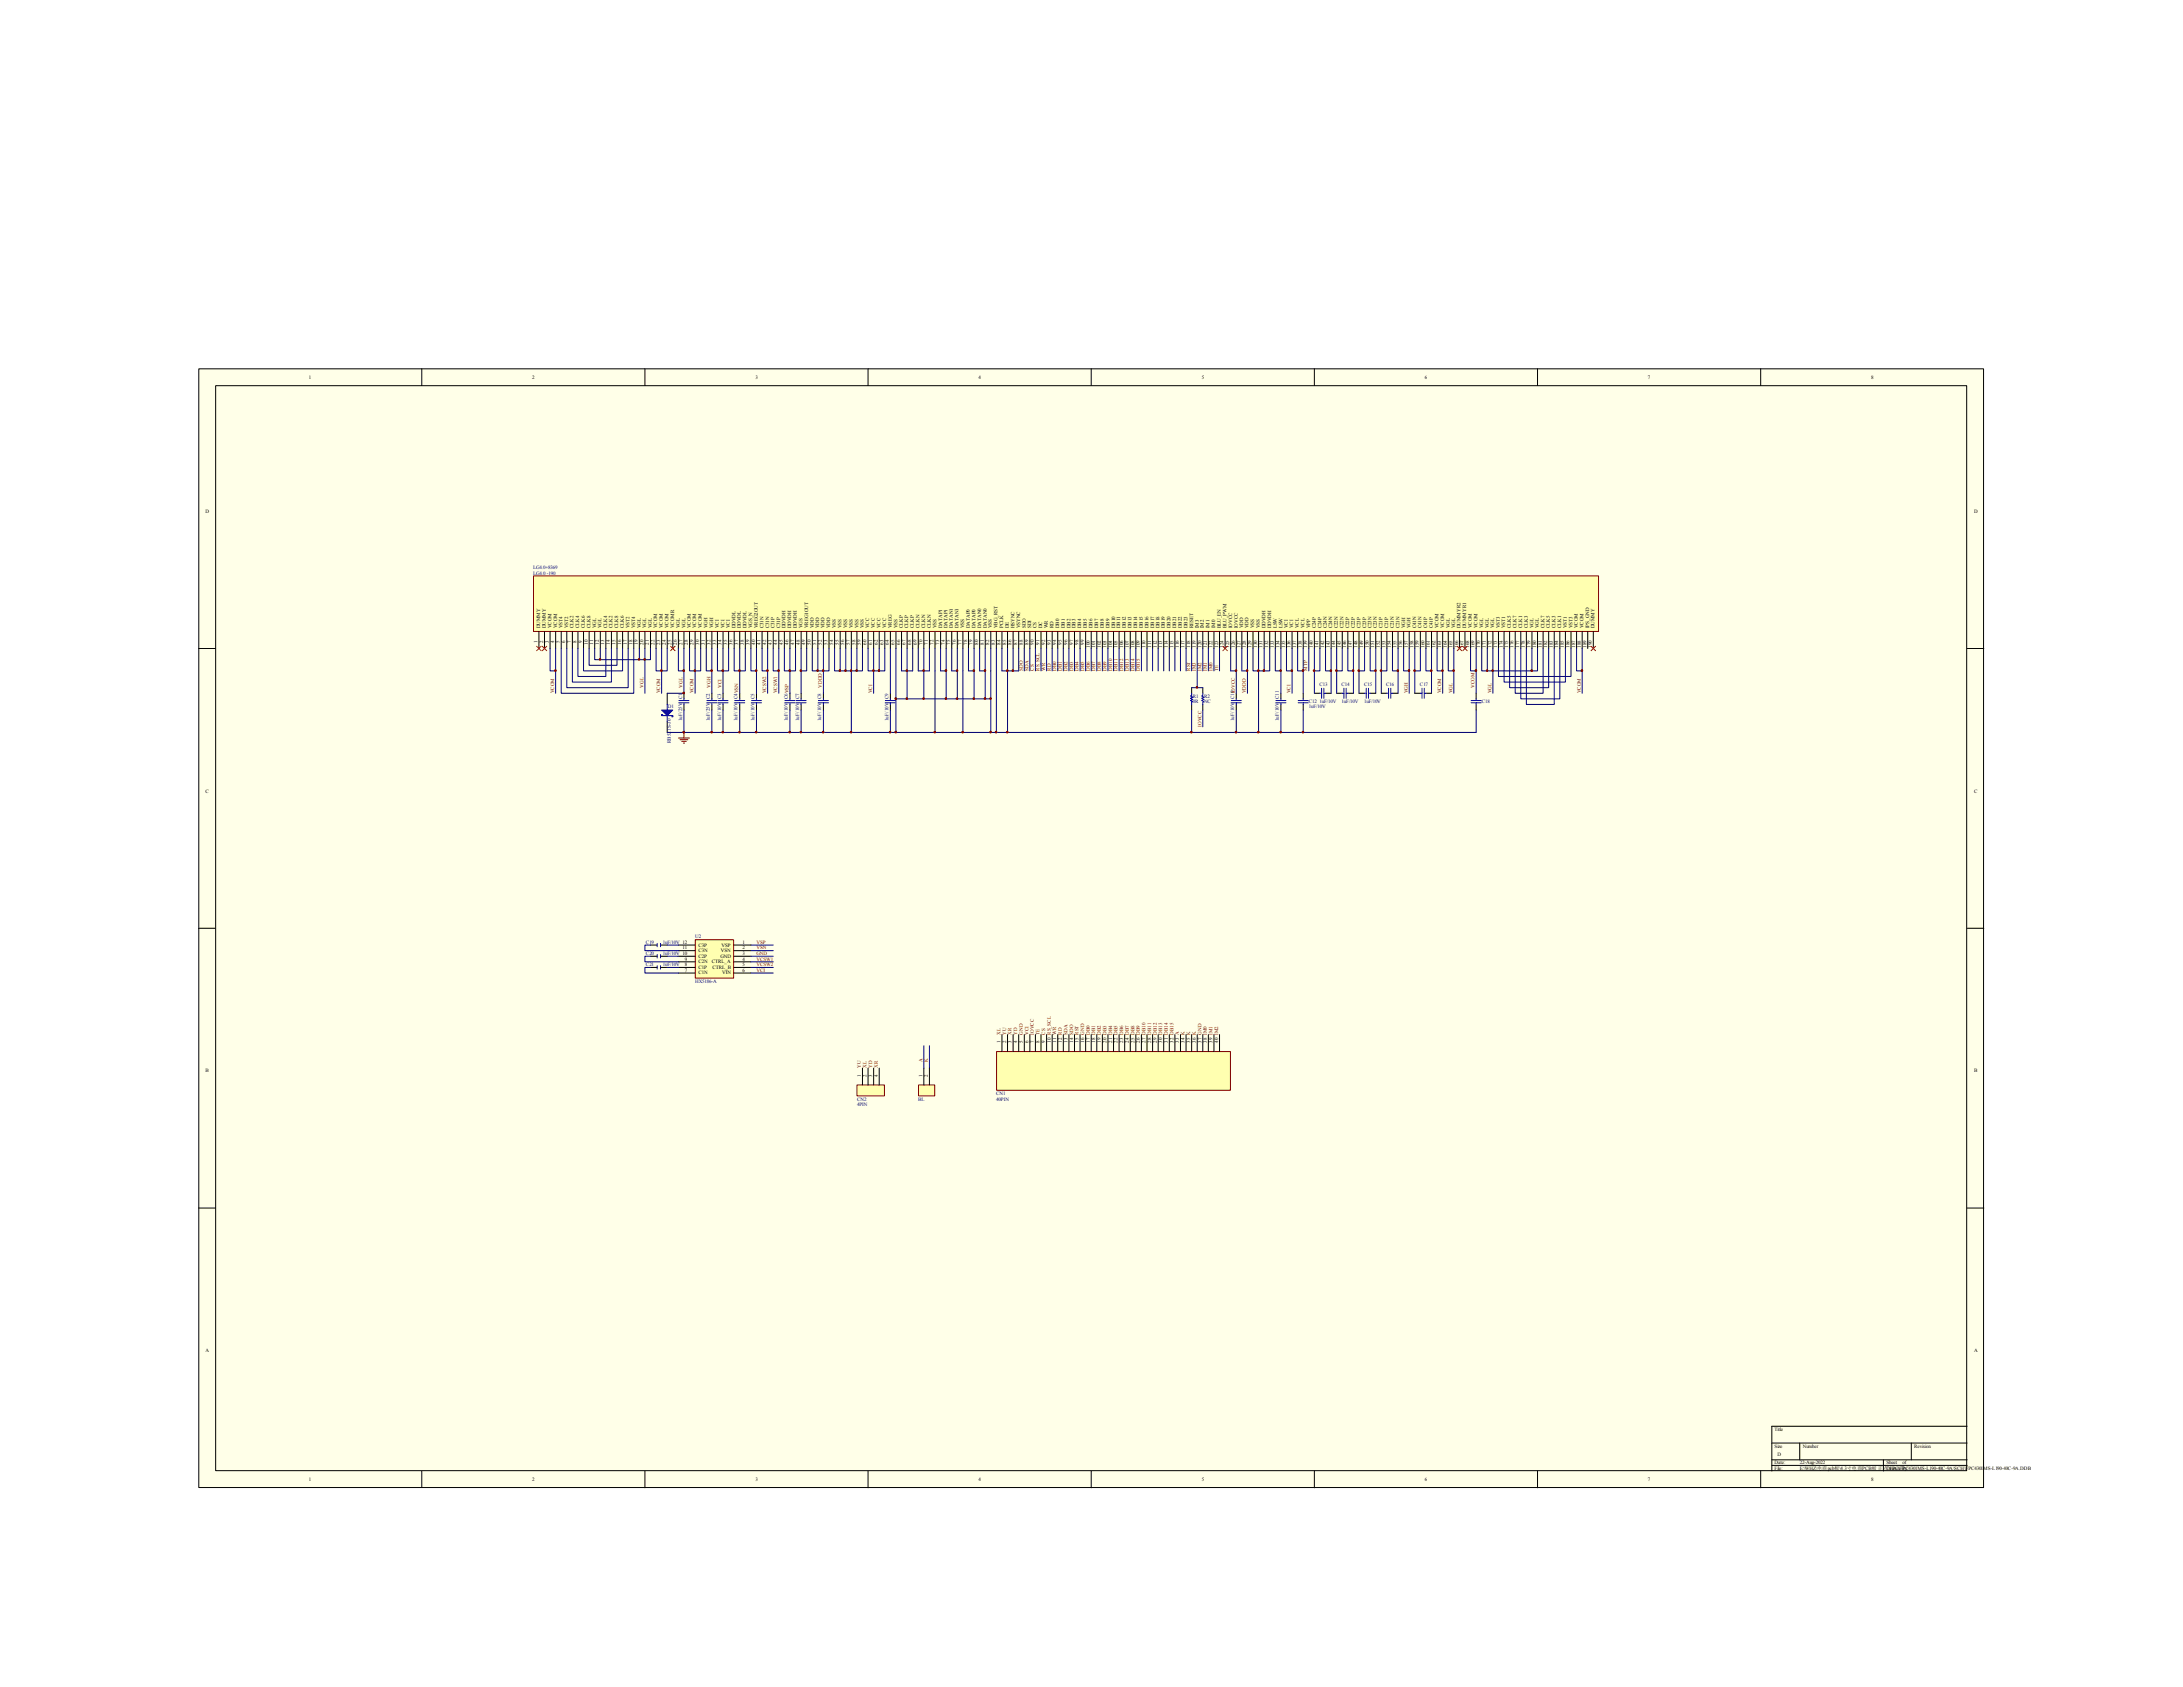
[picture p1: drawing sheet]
<svg xmlns="http://www.w3.org/2000/svg" width="279mm" height="216mm" viewBox="0 0 279 216" stroke-linecap="round" stroke-linejoin="round" font-family="sans-serif">
<defs><g id="words">
<g font-size=".6">
<text x="39.5" y="48.5">1</text>
<text x="68.1" y="48.5">2</text>
<text x="96.7" y="48.5">3</text>
<text x="125.2" y="48.5">4</text>
<text x="153.8" y="48.5">5</text>
<text x="182.4" y="48.5">6</text>
<text x="210.9" y="48.5">7</text>
<text x="239.5" y="48.5">8</text>
<text x="26.3" y="65.7">D</text>
<text x="252.7" y="65.7">D</text>
<text x="68.8" y="82.3" transform="rotate(-90 68.8 82.3)">1</text>
<text x="69.1" y="80.4" transform="rotate(-90 69.1 80.4)">DUMMY</text>
<text x="69.5" y="82.3" transform="rotate(-90 69.5 82.3)">2</text>
<text x="69.9" y="80.4" transform="rotate(-90 69.9 80.4)">DUMMY</text>
<text x="70.2" y="82.3" transform="rotate(-90 70.2 82.3)">3</text>
<text x="70.6" y="80.4" transform="rotate(-90 70.6 80.4)">VCOM</text>
<text x="70.9" y="82.3" transform="rotate(-90 70.9 82.3)">4</text>
<text x="71.3" y="80.4" transform="rotate(-90 71.3 80.4)">VCOM</text>
<text x="71.6" y="82.3" transform="rotate(-90 71.6 82.3)">5</text>
<text x="72" y="80.4" transform="rotate(-90 72 80.4)">VST4</text>
<text x="72.3" y="82.3" transform="rotate(-90 72.3 82.3)">6</text>
<text x="72.7" y="80.4" transform="rotate(-90 72.7 80.4)">VST2</text>
<text x="73.1" y="82.3" transform="rotate(-90 73.1 82.3)">7</text>
<text x="73.4" y="80.4" transform="rotate(-90 73.4 80.4)">CLK2</text>
<text x="73.8" y="82.3" transform="rotate(-90 73.8 82.3)">8</text>
<text x="74.1" y="80.4" transform="rotate(-90 74.1 80.4)">CLK4</text>
<text x="74.5" y="82.3" transform="rotate(-90 74.5 82.3)">9</text>
<text x="74.8" y="80.4" transform="rotate(-90 74.8 80.4)">CLK6</text>
<text x="75.2" y="82.5" transform="rotate(-90 75.2 82.5)">10</text>
<text x="75.6" y="80.4" transform="rotate(-90 75.6 80.4)">CLK8</text>
<text x="75.9" y="82.5" transform="rotate(-90 75.9 82.5)">11</text>
<text x="76.3" y="80.4" transform="rotate(-90 76.3 80.4)">VGL</text>
<text x="76.6" y="82.5" transform="rotate(-90 76.6 82.5)">12</text>
<text x="77" y="80.4" transform="rotate(-90 77 80.4)">VGL</text>
<text x="77.3" y="82.5" transform="rotate(-90 77.3 82.5)">13</text>
<text x="77.7" y="80.4" transform="rotate(-90 77.7 80.4)">CLK4</text>
<text x="78.1" y="82.5" transform="rotate(-90 78.1 82.5)">14</text>
<text x="78.4" y="80.4" transform="rotate(-90 78.4 80.4)">CLK2</text>
<text x="78.8" y="82.5" transform="rotate(-90 78.8 82.5)">15</text>
<text x="79.1" y="80.4" transform="rotate(-90 79.1 80.4)">CLK8</text>
<text x="79.5" y="82.5" transform="rotate(-90 79.5 82.5)">16</text>
<text x="79.8" y="80.4" transform="rotate(-90 79.8 80.4)">CLK6</text>
<text x="80.2" y="82.5" transform="rotate(-90 80.2 82.5)">17</text>
<text x="80.6" y="80.4" transform="rotate(-90 80.6 80.4)">VST2</text>
<text x="80.9" y="82.5" transform="rotate(-90 80.9 82.5)">18</text>
<text x="81.3" y="80.4" transform="rotate(-90 81.3 80.4)">VST4</text>
<text x="81.6" y="82.5" transform="rotate(-90 81.6 82.5)">19</text>
<text x="82" y="80.4" transform="rotate(-90 82 80.4)">VGL</text>
<text x="82.3" y="82.5" transform="rotate(-90 82.3 82.5)">20</text>
<text x="82.7" y="80.4" transform="rotate(-90 82.7 80.4)">VGL</text>
<text x="83.1" y="82.5" transform="rotate(-90 83.1 82.5)">21</text>
<text x="83.4" y="80.4" transform="rotate(-90 83.4 80.4)">VGL</text>
<text x="83.8" y="82.5" transform="rotate(-90 83.8 82.5)">22</text>
<text x="84.1" y="80.4" transform="rotate(-90 84.1 80.4)">VCOM</text>
<text x="84.5" y="82.5" transform="rotate(-90 84.5 82.5)">23</text>
<text x="84.8" y="80.4" transform="rotate(-90 84.8 80.4)">VCOM</text>
<text x="85.2" y="82.5" transform="rotate(-90 85.2 82.5)">24</text>
<text x="85.6" y="80.4" transform="rotate(-90 85.6 80.4)">VCOM</text>
<text x="85.9" y="82.5" transform="rotate(-90 85.9 82.5)">25</text>
<text x="86.3" y="80.4" transform="rotate(-90 86.3 80.4)">VCOMR</text>
<text x="86.6" y="82.5" transform="rotate(-90 86.6 82.5)">26</text>
<text x="87" y="80.4" transform="rotate(-90 87 80.4)">VGL</text>
<text x="87.3" y="82.5" transform="rotate(-90 87.3 82.5)">27</text>
<text x="87.7" y="80.4" transform="rotate(-90 87.7 80.4)">VGL</text>
<text x="88.1" y="82.5" transform="rotate(-90 88.1 82.5)">28</text>
<text x="88.4" y="80.4" transform="rotate(-90 88.4 80.4)">VCOM</text>
<text x="88.8" y="82.5" transform="rotate(-90 88.8 82.5)">29</text>
<text x="89.1" y="80.4" transform="rotate(-90 89.1 80.4)">VCOM</text>
<text x="89.5" y="82.5" transform="rotate(-90 89.5 82.5)">30</text>
<text x="89.8" y="80.4" transform="rotate(-90 89.8 80.4)">VCOM</text>
<text x="90.2" y="82.5" transform="rotate(-90 90.2 82.5)">31</text>
<text x="90.6" y="80.4" transform="rotate(-90 90.6 80.4)">VGH</text>
<text x="90.9" y="82.5" transform="rotate(-90 90.9 82.5)">32</text>
<text x="91.3" y="80.4" transform="rotate(-90 91.3 80.4)">VGH</text>
<text x="91.7" y="82.5" transform="rotate(-90 91.7 82.5)">33</text>
<text x="92" y="80.4" transform="rotate(-90 92 80.4)">VCI</text>
<text x="92.3" y="82.5" transform="rotate(-90 92.3 82.5)">34</text>
<text x="92.7" y="80.4" transform="rotate(-90 92.7 80.4)">VCI</text>
<text x="93.1" y="82.5" transform="rotate(-90 93.1 82.5)">35</text>
<text x="93.4" y="80.4" transform="rotate(-90 93.4 80.4)">VCI</text>
<text x="93.8" y="82.5" transform="rotate(-90 93.8 82.5)">36</text>
<text x="94.2" y="80.4" transform="rotate(-90 94.2 80.4)">DDVDL</text>
<text x="94.5" y="82.5" transform="rotate(-90 94.5 82.5)">37</text>
<text x="94.8" y="80.4" transform="rotate(-90 94.8 80.4)">DDVDL</text>
<text x="95.2" y="82.5" transform="rotate(-90 95.2 82.5)">38</text>
<text x="95.5" y="80.4" transform="rotate(-90 95.5 80.4)">DDVDL</text>
<text x="95.9" y="82.5" transform="rotate(-90 95.9 82.5)">39</text>
<text x="96.3" y="80.4" transform="rotate(-90 96.3 80.4)">VGS_N</text>
<text x="96.6" y="82.5" transform="rotate(-90 96.6 82.5)">40</text>
<text x="97" y="80.4" transform="rotate(-90 97 80.4)">VREG2OUT</text>
<text x="97.3" y="82.5" transform="rotate(-90 97.3 82.5)">41</text>
<text x="97.7" y="80.4" transform="rotate(-90 97.7 80.4)">C31N</text>
<text x="98" y="82.5" transform="rotate(-90 98 82.5)">42</text>
<text x="98.4" y="80.4" transform="rotate(-90 98.4 80.4)">C31N</text>
<text x="98.8" y="82.5" transform="rotate(-90 98.8 82.5)">43</text>
<text x="99.1" y="80.4" transform="rotate(-90 99.1 80.4)">C31P</text>
<text x="99.5" y="82.5" transform="rotate(-90 99.5 82.5)">44</text>
<text x="99.9" y="80.4" transform="rotate(-90 99.9 80.4)">C31P</text>
<text x="100.2" y="82.5" transform="rotate(-90 100.2 82.5)">45</text>
<text x="100.5" y="80.4" transform="rotate(-90 100.5 80.4)">DDVDH</text>
<text x="100.9" y="82.5" transform="rotate(-90 100.9 82.5)">46</text>
<text x="101.3" y="80.4" transform="rotate(-90 101.3 80.4)">DDVDH</text>
<text x="101.6" y="82.5" transform="rotate(-90 101.6 82.5)">47</text>
<text x="102" y="80.4" transform="rotate(-90 102 80.4)">DDVDH</text>
<text x="102.4" y="82.5" transform="rotate(-90 102.4 82.5)">48</text>
<text x="102.7" y="80.4" transform="rotate(-90 102.7 80.4)">VGS</text>
<text x="103" y="82.5" transform="rotate(-90 103 82.5)">49</text>
<text x="103.4" y="80.4" transform="rotate(-90 103.4 80.4)">VREG1OUT</text>
<text x="103.8" y="82.5" transform="rotate(-90 103.8 82.5)">50</text>
<text x="104.1" y="80.4" transform="rotate(-90 104.1 80.4)">VDD</text>
<text x="104.5" y="82.5" transform="rotate(-90 104.5 82.5)">51</text>
<text x="104.9" y="80.4" transform="rotate(-90 104.9 80.4)">VDD</text>
<text x="105.2" y="82.5" transform="rotate(-90 105.2 82.5)">52</text>
<text x="105.5" y="80.4" transform="rotate(-90 105.5 80.4)">VDD</text>
<text x="105.9" y="82.5" transform="rotate(-90 105.9 82.5)">53</text>
<text x="106.3" y="80.4" transform="rotate(-90 106.3 80.4)">VDD</text>
<text x="106.6" y="82.5" transform="rotate(-90 106.6 82.5)">54</text>
<text x="107" y="80.4" transform="rotate(-90 107 80.4)">VSS</text>
<text x="107.4" y="82.5" transform="rotate(-90 107.4 82.5)">55</text>
<text x="107.7" y="80.4" transform="rotate(-90 107.7 80.4)">VSS</text>
<text x="108" y="82.5" transform="rotate(-90 108 82.5)">56</text>
<text x="108.4" y="80.4" transform="rotate(-90 108.4 80.4)">VSS</text>
<text x="108.8" y="82.5" transform="rotate(-90 108.8 82.5)">57</text>
<text x="109.1" y="80.4" transform="rotate(-90 109.1 80.4)">VSS</text>
<text x="109.5" y="82.5" transform="rotate(-90 109.5 82.5)">58</text>
<text x="109.9" y="80.4" transform="rotate(-90 109.9 80.4)">VSS</text>
<text x="110.2" y="82.5" transform="rotate(-90 110.2 82.5)">59</text>
<text x="110.6" y="80.4" transform="rotate(-90 110.6 80.4)">VSS</text>
<text x="110.9" y="82.5" transform="rotate(-90 110.9 82.5)">60</text>
<text x="111.3" y="80.4" transform="rotate(-90 111.3 80.4)">VCC</text>
<text x="111.6" y="82.5" transform="rotate(-90 111.6 82.5)">61</text>
<text x="112" y="80.4" transform="rotate(-90 112 80.4)">VCC</text>
<text x="112.4" y="82.5" transform="rotate(-90 112.4 82.5)">62</text>
<text x="112.7" y="80.4" transform="rotate(-90 112.7 80.4)">VCC</text>
<text x="113.1" y="82.5" transform="rotate(-90 113.1 82.5)">63</text>
<text x="113.4" y="80.4" transform="rotate(-90 113.4 80.4)">VCC</text>
<text x="113.8" y="82.5" transform="rotate(-90 113.8 82.5)">64</text>
<text x="114.1" y="80.4" transform="rotate(-90 114.1 80.4)">VREG</text>
<text x="114.5" y="82.5" transform="rotate(-90 114.5 82.5)">65</text>
<text x="114.9" y="80.4" transform="rotate(-90 114.9 80.4)">VSS</text>
<text x="115.2" y="82.5" transform="rotate(-90 115.2 82.5)">66</text>
<text x="115.6" y="80.4" transform="rotate(-90 115.6 80.4)">CLKP</text>
<text x="115.9" y="82.5" transform="rotate(-90 115.9 82.5)">67</text>
<text x="116.3" y="80.4" transform="rotate(-90 116.3 80.4)">CLKP</text>
<text x="116.6" y="82.5" transform="rotate(-90 116.6 82.5)">68</text>
<text x="117" y="80.4" transform="rotate(-90 117 80.4)">CLKP</text>
<text x="117.4" y="82.5" transform="rotate(-90 117.4 82.5)">69</text>
<text x="117.7" y="80.4" transform="rotate(-90 117.7 80.4)">CLKN</text>
<text x="118.1" y="82.5" transform="rotate(-90 118.1 82.5)">70</text>
<text x="118.4" y="80.4" transform="rotate(-90 118.4 80.4)">CLKN</text>
<text x="118.7" y="82.5" transform="rotate(-90 118.7 82.5)">71</text>
<text x="119.1" y="80.4" transform="rotate(-90 119.1 80.4)">CLKN</text>
<text x="119.5" y="82.5" transform="rotate(-90 119.5 82.5)">72</text>
<text x="119.8" y="80.4" transform="rotate(-90 119.8 80.4)">VSS</text>
<text x="120.2" y="82.5" transform="rotate(-90 120.2 82.5)">73</text>
<text x="120.6" y="80.4" transform="rotate(-90 120.6 80.4)">DATAP1</text>
<text x="120.9" y="82.5" transform="rotate(-90 120.9 82.5)">74</text>
<text x="121.3" y="80.4" transform="rotate(-90 121.3 80.4)">DATAP1</text>
<text x="121.6" y="82.5" transform="rotate(-90 121.6 82.5)">75</text>
<text x="122" y="80.4" transform="rotate(-90 122 80.4)">DATAN1</text>
<text x="122.3" y="82.5" transform="rotate(-90 122.3 82.5)">76</text>
<text x="122.7" y="80.4" transform="rotate(-90 122.7 80.4)">DATAN1</text>
<text x="123.1" y="82.5" transform="rotate(-90 123.1 82.5)">77</text>
<text x="123.4" y="80.4" transform="rotate(-90 123.4 80.4)">VSS</text>
<text x="123.8" y="82.5" transform="rotate(-90 123.8 82.5)">78</text>
<text x="124.1" y="80.4" transform="rotate(-90 124.1 80.4)">DATAP0</text>
<text x="124.5" y="82.5" transform="rotate(-90 124.5 82.5)">79</text>
<text x="124.8" y="80.4" transform="rotate(-90 124.8 80.4)">DATAP0</text>
<text x="125.2" y="82.5" transform="rotate(-90 125.2 82.5)">80</text>
<text x="125.6" y="80.4" transform="rotate(-90 125.6 80.4)">DATAN0</text>
<text x="125.9" y="82.5" transform="rotate(-90 125.9 82.5)">81</text>
<text x="126.3" y="80.4" transform="rotate(-90 126.3 80.4)">DATAN0</text>
<text x="126.6" y="82.5" transform="rotate(-90 126.6 82.5)">82</text>
<text x="127" y="80.4" transform="rotate(-90 127 80.4)">VSS</text>
<text x="127.3" y="82.5" transform="rotate(-90 127.3 82.5)">83</text>
<text x="127.7" y="80.4" transform="rotate(-90 127.7 80.4)">VBG_RST</text>
<text x="128.1" y="82.5" transform="rotate(-90 128.1 82.5)">84</text>
<text x="128.4" y="80.4" transform="rotate(-90 128.4 80.4)">PCLK</text>
<text x="128.8" y="82.5" transform="rotate(-90 128.8 82.5)">85</text>
<text x="129.1" y="80.4" transform="rotate(-90 129.1 80.4)">DE</text>
<text x="129.5" y="82.5" transform="rotate(-90 129.5 82.5)">86</text>
<text x="129.8" y="80.4" transform="rotate(-90 129.8 80.4)">HSYNC</text>
<text x="130.2" y="82.5" transform="rotate(-90 130.2 82.5)">87</text>
<text x="130.6" y="80.4" transform="rotate(-90 130.6 80.4)">VSYNC</text>
<text x="130.9" y="82.5" transform="rotate(-90 130.9 82.5)">88</text>
<text x="131.3" y="80.4" transform="rotate(-90 131.3 80.4)">SDO</text>
<text x="131.6" y="82.5" transform="rotate(-90 131.6 82.5)">89</text>
<text x="132" y="80.4" transform="rotate(-90 132 80.4)">SDI</text>
<text x="132.3" y="82.5" transform="rotate(-90 132.3 82.5)">90</text>
<text x="132.7" y="80.4" transform="rotate(-90 132.7 80.4)">CS</text>
<text x="133.1" y="82.5" transform="rotate(-90 133.1 82.5)">91</text>
<text x="133.4" y="80.4" transform="rotate(-90 133.4 80.4)">DC</text>
<text x="133.8" y="82.5" transform="rotate(-90 133.8 82.5)">92</text>
<text x="134.1" y="80.4" transform="rotate(-90 134.1 80.4)">WR</text>
<text x="134.5" y="82.5" transform="rotate(-90 134.5 82.5)">93</text>
<text x="134.8" y="80.4" transform="rotate(-90 134.8 80.4)">RD</text>
<text x="135.2" y="82.5" transform="rotate(-90 135.2 82.5)">94</text>
<text x="135.6" y="80.4" transform="rotate(-90 135.6 80.4)">DB0</text>
<text x="135.9" y="82.5" transform="rotate(-90 135.9 82.5)">95</text>
<text x="136.3" y="80.4" transform="rotate(-90 136.3 80.4)">DB1</text>
<text x="136.6" y="82.5" transform="rotate(-90 136.6 82.5)">96</text>
<text x="137" y="80.4" transform="rotate(-90 137 80.4)">DB2</text>
<text x="137.3" y="82.5" transform="rotate(-90 137.3 82.5)">97</text>
<text x="137.7" y="80.4" transform="rotate(-90 137.7 80.4)">DB3</text>
<text x="138.1" y="82.5" transform="rotate(-90 138.1 82.5)">98</text>
<text x="138.4" y="80.4" transform="rotate(-90 138.4 80.4)">DB4</text>
<text x="138.8" y="82.5" transform="rotate(-90 138.8 82.5)">99</text>
<text x="139.1" y="80.4" transform="rotate(-90 139.1 80.4)">DB5</text>
<text x="139.5" y="82.9" transform="rotate(-90 139.5 82.9)">100</text>
<text x="139.8" y="80.4" transform="rotate(-90 139.8 80.4)">DB6</text>
<text x="140.2" y="82.9" transform="rotate(-90 140.2 82.9)">101</text>
<text x="140.6" y="80.4" transform="rotate(-90 140.6 80.4)">DB7</text>
<text x="140.9" y="82.9" transform="rotate(-90 140.9 82.9)">102</text>
<text x="141.3" y="80.4" transform="rotate(-90 141.3 80.4)">DB8</text>
<text x="141.6" y="82.9" transform="rotate(-90 141.6 82.9)">103</text>
<text x="142" y="80.4" transform="rotate(-90 142 80.4)">DB9</text>
<text x="142.3" y="82.9" transform="rotate(-90 142.3 82.9)">104</text>
<text x="142.7" y="80.4" transform="rotate(-90 142.7 80.4)">DB10</text>
<text x="143" y="82.9" transform="rotate(-90 143 82.9)">105</text>
<text x="143.4" y="80.4" transform="rotate(-90 143.4 80.4)">DB11</text>
<text x="143.8" y="82.9" transform="rotate(-90 143.8 82.9)">106</text>
<text x="144.1" y="80.4" transform="rotate(-90 144.1 80.4)">DB12</text>
<text x="144.5" y="82.9" transform="rotate(-90 144.5 82.9)">107</text>
<text x="144.8" y="80.4" transform="rotate(-90 144.8 80.4)">DB13</text>
<text x="145.2" y="82.9" transform="rotate(-90 145.2 82.9)">108</text>
<text x="145.5" y="80.4" transform="rotate(-90 145.5 80.4)">DB14</text>
<text x="145.9" y="82.9" transform="rotate(-90 145.9 82.9)">109</text>
<text x="146.3" y="80.4" transform="rotate(-90 146.3 80.4)">DB15</text>
<text x="146.6" y="82.9" transform="rotate(-90 146.6 82.9)">110</text>
<text x="147" y="80.4" transform="rotate(-90 147 80.4)">DB16</text>
<text x="147.3" y="82.9" transform="rotate(-90 147.3 82.9)">111</text>
<text x="147.7" y="80.4" transform="rotate(-90 147.7 80.4)">DB17</text>
<text x="148" y="82.9" transform="rotate(-90 148 82.9)">112</text>
<text x="148.4" y="80.4" transform="rotate(-90 148.4 80.4)">DB18</text>
<text x="148.8" y="82.9" transform="rotate(-90 148.8 82.9)">113</text>
<text x="149.1" y="80.4" transform="rotate(-90 149.1 80.4)">DB19</text>
<text x="149.5" y="82.9" transform="rotate(-90 149.5 82.9)">114</text>
<text x="149.8" y="80.4" transform="rotate(-90 149.8 80.4)">DB20</text>
<text x="150.2" y="82.9" transform="rotate(-90 150.2 82.9)">115</text>
<text x="150.5" y="80.4" transform="rotate(-90 150.5 80.4)">DB21</text>
<text x="150.9" y="82.9" transform="rotate(-90 150.9 82.9)">116</text>
<text x="151.3" y="80.4" transform="rotate(-90 151.3 80.4)">DB22</text>
<text x="151.6" y="82.9" transform="rotate(-90 151.6 82.9)">117</text>
<text x="152" y="80.4" transform="rotate(-90 152 80.4)">DB23</text>
<text x="152.3" y="82.9" transform="rotate(-90 152.3 82.9)">118</text>
<text x="152.7" y="80.4" transform="rotate(-90 152.7 80.4)">RESET</text>
<text x="153" y="82.9" transform="rotate(-90 153 82.9)">119</text>
<text x="153.4" y="80.4" transform="rotate(-90 153.4 80.4)">IM3</text>
<text x="153.8" y="82.9" transform="rotate(-90 153.8 82.9)">120</text>
<text x="154.1" y="80.4" transform="rotate(-90 154.1 80.4)">IM2</text>
<text x="154.5" y="82.9" transform="rotate(-90 154.5 82.9)">121</text>
<text x="154.8" y="80.4" transform="rotate(-90 154.8 80.4)">IM1</text>
<text x="155.2" y="82.9" transform="rotate(-90 155.2 82.9)">122</text>
<text x="155.5" y="80.4" transform="rotate(-90 155.5 80.4)">IM0</text>
<text x="155.9" y="82.9" transform="rotate(-90 155.9 82.9)">123</text>
<text x="156.3" y="80.4" transform="rotate(-90 156.3 80.4)">BLU_EN</text>
<text x="156.6" y="82.9" transform="rotate(-90 156.6 82.9)">124</text>
<text x="157" y="80.4" transform="rotate(-90 157 80.4)">BLU_PWM</text>
<text x="157.3" y="82.9" transform="rotate(-90 157.3 82.9)">125</text>
<text x="157.7" y="80.4" transform="rotate(-90 157.7 80.4)">IOVCC</text>
<text x="158" y="82.9" transform="rotate(-90 158 82.9)">126</text>
<text x="158.4" y="80.4" transform="rotate(-90 158.4 80.4)">IOVCC</text>
<text x="158.8" y="82.9" transform="rotate(-90 158.8 82.9)">127</text>
<text x="159.1" y="80.4" transform="rotate(-90 159.1 80.4)">VDD</text>
<text x="159.5" y="82.9" transform="rotate(-90 159.5 82.9)">128</text>
<text x="159.8" y="80.4" transform="rotate(-90 159.8 80.4)">VDD</text>
<text x="160.2" y="82.9" transform="rotate(-90 160.2 82.9)">129</text>
<text x="160.5" y="80.4" transform="rotate(-90 160.5 80.4)">VSS</text>
<text x="160.9" y="82.9" transform="rotate(-90 160.9 82.9)">130</text>
<text x="161.3" y="80.4" transform="rotate(-90 161.3 80.4)">VSS</text>
<text x="161.6" y="82.9" transform="rotate(-90 161.6 82.9)">131</text>
<text x="162" y="80.4" transform="rotate(-90 162 80.4)">DDVDH</text>
<text x="162.3" y="82.9" transform="rotate(-90 162.3 82.9)">132</text>
<text x="162.7" y="80.4" transform="rotate(-90 162.7 80.4)">DDVDH</text>
<text x="163" y="82.9" transform="rotate(-90 163 82.9)">133</text>
<text x="163.4" y="80.4" transform="rotate(-90 163.4 80.4)">LSW</text>
<text x="163.7" y="82.9" transform="rotate(-90 163.7 82.9)">134</text>
<text x="164.1" y="80.4" transform="rotate(-90 164.1 80.4)">LSW</text>
<text x="164.5" y="82.9" transform="rotate(-90 164.5 82.9)">135</text>
<text x="164.8" y="80.4" transform="rotate(-90 164.8 80.4)">VCI</text>
<text x="165.2" y="82.9" transform="rotate(-90 165.2 82.9)">136</text>
<text x="165.5" y="80.4" transform="rotate(-90 165.5 80.4)">VCI</text>
<text x="165.9" y="82.9" transform="rotate(-90 165.9 82.9)">137</text>
<text x="166.2" y="80.4" transform="rotate(-90 166.2 80.4)">VCL</text>
<text x="166.6" y="82.9" transform="rotate(-90 166.6 82.9)">138</text>
<text x="167" y="80.4" transform="rotate(-90 167 80.4)">VCL</text>
<text x="167.3" y="82.9" transform="rotate(-90 167.3 82.9)">139</text>
<text x="167.7" y="80.4" transform="rotate(-90 167.7 80.4)">VPP</text>
<text x="168" y="82.9" transform="rotate(-90 168 82.9)">140</text>
<text x="168.4" y="80.4" transform="rotate(-90 168.4 80.4)">C24P</text>
<text x="168.7" y="82.9" transform="rotate(-90 168.7 82.9)">141</text>
<text x="169.1" y="80.4" transform="rotate(-90 169.1 80.4)">C24P</text>
<text x="169.5" y="82.9" transform="rotate(-90 169.5 82.9)">142</text>
<text x="169.8" y="80.4" transform="rotate(-90 169.8 80.4)">C24N</text>
<text x="170.2" y="82.9" transform="rotate(-90 170.2 82.9)">143</text>
<text x="170.5" y="80.4" transform="rotate(-90 170.5 80.4)">C24N</text>
<text x="170.9" y="82.9" transform="rotate(-90 170.9 82.9)">144</text>
<text x="171.2" y="80.4" transform="rotate(-90 171.2 80.4)">C22N</text>
<text x="171.6" y="82.9" transform="rotate(-90 171.6 82.9)">145</text>
<text x="172" y="80.4" transform="rotate(-90 172 80.4)">C22N</text>
<text x="172.3" y="82.9" transform="rotate(-90 172.3 82.9)">146</text>
<text x="172.7" y="80.4" transform="rotate(-90 172.7 80.4)">C22P</text>
<text x="173" y="82.9" transform="rotate(-90 173 82.9)">147</text>
<text x="173.4" y="80.4" transform="rotate(-90 173.4 80.4)">C22P</text>
<text x="173.7" y="82.9" transform="rotate(-90 173.7 82.9)">148</text>
<text x="174.1" y="80.4" transform="rotate(-90 174.1 80.4)">C23P</text>
<text x="174.5" y="82.9" transform="rotate(-90 174.5 82.9)">149</text>
<text x="174.8" y="80.4" transform="rotate(-90 174.8 80.4)">C23P</text>
<text x="175.2" y="82.9" transform="rotate(-90 175.2 82.9)">150</text>
<text x="175.5" y="80.4" transform="rotate(-90 175.5 80.4)">C23N</text>
<text x="175.9" y="82.9" transform="rotate(-90 175.9 82.9)">151</text>
<text x="176.2" y="80.4" transform="rotate(-90 176.2 80.4)">C23N</text>
<text x="176.6" y="82.9" transform="rotate(-90 176.6 82.9)">152</text>
<text x="177" y="80.4" transform="rotate(-90 177 80.4)">C21P</text>
<text x="177.3" y="82.9" transform="rotate(-90 177.3 82.9)">153</text>
<text x="177.7" y="80.4" transform="rotate(-90 177.7 80.4)">C21P</text>
<text x="178" y="82.9" transform="rotate(-90 178 82.9)">154</text>
<text x="178.4" y="80.4" transform="rotate(-90 178.4 80.4)">C21N</text>
<text x="178.7" y="82.9" transform="rotate(-90 178.7 82.9)">155</text>
<text x="179.1" y="80.4" transform="rotate(-90 179.1 80.4)">C21N</text>
<text x="179.5" y="82.9" transform="rotate(-90 179.5 82.9)">156</text>
<text x="179.8" y="80.4" transform="rotate(-90 179.8 80.4)">VGH</text>
<text x="180.2" y="82.9" transform="rotate(-90 180.2 82.9)">157</text>
<text x="180.5" y="80.4" transform="rotate(-90 180.5 80.4)">VGH</text>
<text x="180.9" y="82.9" transform="rotate(-90 180.9 82.9)">158</text>
<text x="181.2" y="80.4" transform="rotate(-90 181.2 80.4)">C41N</text>
<text x="181.6" y="82.9" transform="rotate(-90 181.6 82.9)">159</text>
<text x="182" y="80.4" transform="rotate(-90 182 80.4)">C41N</text>
<text x="182.3" y="82.9" transform="rotate(-90 182.3 82.9)">160</text>
<text x="182.7" y="80.4" transform="rotate(-90 182.7 80.4)">C41P</text>
<text x="183" y="82.9" transform="rotate(-90 183 82.9)">161</text>
<text x="183.4" y="80.4" transform="rotate(-90 183.4 80.4)">C41P</text>
<text x="183.7" y="82.9" transform="rotate(-90 183.7 82.9)">162</text>
<text x="184.1" y="80.4" transform="rotate(-90 184.1 80.4)">VCOM</text>
<text x="184.5" y="82.9" transform="rotate(-90 184.5 82.9)">163</text>
<text x="184.8" y="80.4" transform="rotate(-90 184.8 80.4)">VCOM</text>
<text x="185.2" y="82.9" transform="rotate(-90 185.2 82.9)">164</text>
<text x="185.6" y="80.4" transform="rotate(-90 185.6 80.4)">VGL</text>
<text x="185.9" y="82.9" transform="rotate(-90 185.9 82.9)">165</text>
<text x="186.2" y="80.4" transform="rotate(-90 186.2 80.4)">VGL</text>
<text x="186.6" y="82.9" transform="rotate(-90 186.6 82.9)">166</text>
<text x="186.9" y="80.4" transform="rotate(-90 186.9 80.4)">DUMMYR2</text>
<text x="187.3" y="82.9" transform="rotate(-90 187.3 82.9)">167</text>
<text x="187.7" y="80.4" transform="rotate(-90 187.7 80.4)">DUMMYR1</text>
<text x="188" y="82.9" transform="rotate(-90 188 82.9)">168</text>
<text x="188.4" y="80.4" transform="rotate(-90 188.4 80.4)">VCOM</text>
<text x="188.7" y="82.9" transform="rotate(-90 188.7 82.9)">169</text>
<text x="189.1" y="80.4" transform="rotate(-90 189.1 80.4)">VCOM</text>
<text x="189.4" y="82.9" transform="rotate(-90 189.4 82.9)">170</text>
<text x="189.8" y="80.4" transform="rotate(-90 189.8 80.4)">VGL</text>
<text x="190.2" y="82.9" transform="rotate(-90 190.2 82.9)">171</text>
<text x="190.5" y="80.4" transform="rotate(-90 190.5 80.4)">VGL</text>
<text x="190.9" y="82.9" transform="rotate(-90 190.9 82.9)">172</text>
<text x="191.2" y="80.4" transform="rotate(-90 191.2 80.4)">VGL</text>
<text x="191.6" y="82.9" transform="rotate(-90 191.6 82.9)">173</text>
<text x="191.9" y="80.4" transform="rotate(-90 191.9 80.4)">VST3</text>
<text x="192.3" y="82.9" transform="rotate(-90 192.3 82.9)">174</text>
<text x="192.7" y="80.4" transform="rotate(-90 192.7 80.4)">VST1</text>
<text x="193" y="82.9" transform="rotate(-90 193 82.9)">175</text>
<text x="193.4" y="80.4" transform="rotate(-90 193.4 80.4)">CLK5</text>
<text x="193.7" y="82.9" transform="rotate(-90 193.7 82.9)">176</text>
<text x="194.1" y="80.4" transform="rotate(-90 194.1 80.4)">CLK7</text>
<text x="194.4" y="82.9" transform="rotate(-90 194.4 82.9)">177</text>
<text x="194.8" y="80.4" transform="rotate(-90 194.8 80.4)">CLK1</text>
<text x="195.2" y="82.9" transform="rotate(-90 195.2 82.9)">178</text>
<text x="195.5" y="80.4" transform="rotate(-90 195.5 80.4)">CLK3</text>
<text x="195.9" y="82.9" transform="rotate(-90 195.9 82.9)">179</text>
<text x="196.3" y="80.4" transform="rotate(-90 196.3 80.4)">VGL</text>
<text x="196.6" y="82.9" transform="rotate(-90 196.6 82.9)">180</text>
<text x="196.9" y="80.4" transform="rotate(-90 196.9 80.4)">VGL</text>
<text x="197.3" y="82.9" transform="rotate(-90 197.3 82.9)">181</text>
<text x="197.7" y="80.4" transform="rotate(-90 197.7 80.4)">CLK7</text>
<text x="198" y="82.9" transform="rotate(-90 198 82.9)">182</text>
<text x="198.4" y="80.4" transform="rotate(-90 198.4 80.4)">CLK5</text>
<text x="198.8" y="82.9" transform="rotate(-90 198.8 82.9)">183</text>
<text x="199.1" y="80.4" transform="rotate(-90 199.1 80.4)">CLK3</text>
<text x="199.4" y="82.9" transform="rotate(-90 199.4 82.9)">184</text>
<text x="199.8" y="80.4" transform="rotate(-90 199.8 80.4)">CLK1</text>
<text x="200.2" y="82.9" transform="rotate(-90 200.2 82.9)">185</text>
<text x="200.5" y="80.4" transform="rotate(-90 200.5 80.4)">VST1</text>
<text x="200.9" y="82.9" transform="rotate(-90 200.9 82.9)">186</text>
<text x="201.3" y="80.4" transform="rotate(-90 201.3 80.4)">VST3</text>
<text x="201.6" y="82.9" transform="rotate(-90 201.6 82.9)">187</text>
<text x="201.9" y="80.4" transform="rotate(-90 201.9 80.4)">VCOM</text>
<text x="202.3" y="82.9" transform="rotate(-90 202.3 82.9)">188</text>
<text x="202.7" y="80.4" transform="rotate(-90 202.7 80.4)">VCOM</text>
<text x="203" y="82.9" transform="rotate(-90 203 82.9)">189</text>
<text x="203.4" y="80.4" transform="rotate(-90 203.4 80.4)">IPS_GND</text>
<text x="203.8" y="82.9" transform="rotate(-90 203.8 82.9)">190</text>
<text x="204.1" y="80.4" transform="rotate(-90 204.1 80.4)">DUMMY</text>
<text x="26.3" y="101.4">C</text>
<text x="252.7" y="101.4">C</text>
<text x="87.3" y="121.5">11</text>
<text x="87.6" y="124.4">7</text>
<text x="87.6" y="123.7">8</text>
<text x="87.6" y="122.9">9</text>
<text x="89.4" y="124.7">C1N</text>
<text x="89.4" y="124">C1P</text>
<text x="89.4" y="123.3">C2N</text>
<text x="89.4" y="122.6">C2P</text>
<text x="89.4" y="121.9">C3N</text>
<text x="89.4" y="121.2">C3P</text>
<text x="91.1" y="123.3">CTRL_A</text>
<text x="91.2" y="124">CTRL_B</text>
<text x="92.2" y="122.6">GND</text>
<text x="92.2" y="121.9">VSN</text>
<text x="92.3" y="121.2">VSP</text>
<text x="92.4" y="124.7">VIN</text>
<text x="95" y="120.8">1</text>
<text x="95" y="121.5">2</text>
<text x="95" y="122.2">3</text>
<text x="95" y="122.9">4</text>
<text x="95" y="123.7">5</text>
<text x="95" y="124.4">6</text>
<text x="26.3" y="137.2">B</text>
<text x="110.2" y="137.8" transform="rotate(-90 110.2 137.8)">1</text>
<text x="110.9" y="137.8" transform="rotate(-90 110.9 137.8)">2</text>
<text x="111.6" y="137.8" transform="rotate(-90 111.6 137.8)">3</text>
<text x="112.4" y="137.8" transform="rotate(-90 112.4 137.8)">4</text>
<text x="118.1" y="137.8" transform="rotate(-90 118.1 137.8)">1</text>
<text x="118.7" y="137.8" transform="rotate(-90 118.7 137.8)">2</text>
<text x="128.1" y="133.5" transform="rotate(-90 128.1 133.5)">1</text>
<text x="128.8" y="133.5" transform="rotate(-90 128.8 133.5)">2</text>
<text x="129.5" y="133.5" transform="rotate(-90 129.5 133.5)">3</text>
<text x="130.2" y="133.5" transform="rotate(-90 130.2 133.5)">4</text>
<text x="130.9" y="133.5" transform="rotate(-90 130.9 133.5)">5</text>
<text x="131.6" y="133.5" transform="rotate(-90 131.6 133.5)">6</text>
<text x="132.3" y="133.5" transform="rotate(-90 132.3 133.5)">7</text>
<text x="133.1" y="133.5" transform="rotate(-90 133.1 133.5)">8</text>
<text x="133.8" y="133.5" transform="rotate(-90 133.8 133.5)">9</text>
<text x="134.5" y="133.5" transform="rotate(-90 134.5 133.5)">10 RS_SCL</text>
<text x="135.2" y="133.5" transform="rotate(-90 135.2 133.5)">11 WR</text>
<text x="135.9" y="133.5" transform="rotate(-90 135.9 133.5)">12 RD</text>
<text x="136.6" y="133.5" transform="rotate(-90 136.6 133.5)">13 SDA</text>
<text x="137.3" y="133.5" transform="rotate(-90 137.3 133.5)">14 SDO</text>
<text x="138.1" y="133.5" transform="rotate(-90 138.1 133.5)">15 RST</text>
<text x="138.8" y="133.5" transform="rotate(-90 138.8 133.5)">16 GND</text>
<text x="139.5" y="133.5" transform="rotate(-90 139.5 133.5)">17 DB0</text>
<text x="140.2" y="133.5" transform="rotate(-90 140.2 133.5)">18 DB1</text>
<text x="140.9" y="133.5" transform="rotate(-90 140.9 133.5)">19 DB2</text>
<text x="141.6" y="133.5" transform="rotate(-90 141.6 133.5)">20 DB3</text>
<text x="142.3" y="133.5" transform="rotate(-90 142.3 133.5)">21 DB4</text>
<text x="143" y="133.5" transform="rotate(-90 143 133.5)">22 DB5</text>
<text x="143.8" y="133.5" transform="rotate(-90 143.8 133.5)">23 DB6</text>
<text x="144.5" y="133.5" transform="rotate(-90 144.5 133.5)">24 DB7</text>
<text x="145.2" y="133.5" transform="rotate(-90 145.2 133.5)">25 DB8</text>
<text x="145.9" y="133.5" transform="rotate(-90 145.9 133.5)">26 DB9</text>
<text x="146.6" y="133.5" transform="rotate(-90 146.6 133.5)">27 DB10</text>
<text x="147.3" y="133.5" transform="rotate(-90 147.3 133.5)">28 DB11</text>
<text x="148" y="133.5" transform="rotate(-90 148 133.5)">29 DB12</text>
<text x="148.8" y="133.5" transform="rotate(-90 148.8 133.5)">30 DB13</text>
<text x="149.5" y="133.5" transform="rotate(-90 149.5 133.5)">31 DB14</text>
<text x="150.2" y="133.5" transform="rotate(-90 150.2 133.5)">32 DB15</text>
<text x="150.9" y="133.5" transform="rotate(-90 150.9 133.5)">33 A</text>
<text x="151.6" y="133.5" transform="rotate(-90 151.6 133.5)">34 K</text>
<text x="152.3" y="133.5" transform="rotate(-90 152.3 133.5)">35 K</text>
<text x="153" y="133.5" transform="rotate(-90 153 133.5)">36 K</text>
<text x="153.8" y="133.5" transform="rotate(-90 153.8 133.5)">37 GND</text>
<text x="154.5" y="133.5" transform="rotate(-90 154.5 133.5)">38 IM0</text>
<text x="155.2" y="133.5" transform="rotate(-90 155.2 133.5)">39 IM1</text>
<text x="155.9" y="133.5" transform="rotate(-90 155.9 133.5)">40 IM2</text>
<text x="252.7" y="137.2">B</text>
<text x="26.3" y="173.1">A</text>
<text x="252.7" y="173.1">A</text>
<text x="227.1" y="183.1">Title</text>
<text x="227.1" y="185.2">Size</text>
<text x="230.7" y="185.2">Number</text>
<text x="245" y="185.2">Revision</text>
<text x="39.5" y="189.5">1</text>
<text x="68.1" y="189.5">2</text>
<text x="96.7" y="189.5">3</text>
<text x="125.2" y="189.5">4</text>
<text x="153.8" y="189.5">5</text>
<text x="182.4" y="189.5">6</text>
<text x="210.9" y="189.5">7</text>
<text x="227.1" y="187.4">Date:</text>
<text x="227.1" y="188.1">File:</text>
<text x="227.5" y="186.3">D</text>
<text x="230.3" y="187.4">22-Aug-2022</text>
<text x="230.3" y="188.1">E:\WHZ\电商pcb板\4.3寸电商PCB板 正点Drawn By:</text>
<text x="239.5" y="189.5">8</text>
<text x="241.4" y="187.4">Sheet</text>
<text x="241.7" y="188.1">\FPC\FPC4301MS-L190-40C-9A\SCH\FPC4301MS-L190-40C-9A.DDB</text>
<text x="243.5" y="187.4">of</text>
</g>
<g font-size=".6" fill="#000080">
<text x="68.2" y="72.8">LG4.0+8369</text>
<text x="68.2" y="73.5">LG4.0 -190</text>
<text x="87.3" y="89.4" transform="rotate(-90 87.3 89.4)">C1</text>
<text x="90.8" y="89.4" transform="rotate(-90 90.8 89.4)">C2</text>
<text x="92.3" y="89.4" transform="rotate(-90 92.3 89.4)">C3</text>
<text x="94.4" y="89.4" transform="rotate(-90 94.4 89.4)">C4VSN</text>
<text x="96.6" y="89.4" transform="rotate(-90 96.6 89.4)">C5</text>
<text x="100.8" y="89.4" transform="rotate(-90 100.8 89.4)">C6VSP</text>
<text x="102.3" y="89.4" transform="rotate(-90 102.3 89.4)">C7</text>
<text x="105.1" y="89.4" transform="rotate(-90 105.1 89.4)">C8</text>
<text x="113.7" y="89.4" transform="rotate(-90 113.7 89.4)">C9</text>
<text x="152.7" y="89.3">R1</text>
<text x="152.7" y="90">0R</text>
<text x="154.1" y="89.3">R2</text>
<text x="154.1" y="90">NC</text>
<text x="157.9" y="89.4" transform="rotate(-90 157.9 89.4)">C10</text>
<text x="163.7" y="89.4" transform="rotate(-90 163.7 89.4)">C11</text>
<text x="167.5" y="89.9">C12</text>
<text x="168.9" y="87.8">C13</text>
<text x="168.9" y="90">1uF/10V</text>
<text x="171.7" y="87.8">C14</text>
<text x="171.7" y="90">1uF/10V</text>
<text x="174.6" y="87.8">C15</text>
<text x="174.6" y="90">1uF/10V</text>
<text x="177.4" y="87.8">C16</text>
<text x="181.7" y="87.8">C17</text>
<text x="189.7" y="89.9">C18</text>
<text x="85.5" y="90.6">D1</text>
<text x="85.9" y="95.1" transform="rotate(-90 85.9 95.1)">RB521S-30</text>
<text x="87.3" y="92.3" transform="rotate(-90 87.3 92.3)">1uF/25V</text>
<text x="90.8" y="92.3" transform="rotate(-90 90.8 92.3)">1uF/25V</text>
<text x="92.3" y="92.3" transform="rotate(-90 92.3 92.3)">1uF/10V</text>
<text x="94.4" y="92.3" transform="rotate(-90 94.4 92.3)">1uF/10V</text>
<text x="96.6" y="92.3" transform="rotate(-90 96.6 92.3)">1uF/10V</text>
<text x="100.8" y="92.3" transform="rotate(-90 100.8 92.3)">1uF/10V</text>
<text x="102.3" y="92.3" transform="rotate(-90 102.3 92.3)">1uF/10V</text>
<text x="105.1" y="92.3" transform="rotate(-90 105.1 92.3)">1uF/10V</text>
<text x="113.7" y="92.3" transform="rotate(-90 113.7 92.3)">1uF/10V</text>
<text x="157.9" y="92.3" transform="rotate(-90 157.9 92.3)">1uF/10V</text>
<text x="163.7" y="92.3" transform="rotate(-90 163.7 92.3)">1uF/10V</text>
<text x="167.5" y="90.6">1uF/10V</text>
<text x="82.7" y="120.8">C19</text>
<text x="82.7" y="122.2">C20</text>
<text x="82.7" y="123.7">C21</text>
<text x="84.8" y="120.8">1uF/10V 12</text>
<text x="84.8" y="122.2">1uF/10V 10</text>
<text x="84.8" y="123.7">1uF/10V</text>
<text x="89" y="120.1">U2</text>
<text x="89" y="125.8">HX5186-A</text>
<text x="109.7" y="140.8">CN2</text>
<text x="109.7" y="141.6">4PIN</text>
<text x="117.5" y="140.8">BL</text>
<text x="127.5" y="140.1">CN1</text>
<text x="127.5" y="140.8">40PIN</text>
</g>
<g font-size=".6" fill="#800000">
<text x="70.9" y="88.7" transform="rotate(-90 70.9 88.7)">VCOM</text>
<text x="82.3" y="88" transform="rotate(-90 82.3 88)">VGL</text>
<text x="84.5" y="88.7" transform="rotate(-90 84.5 88.7)">VCOM</text>
<text x="87.3" y="88" transform="rotate(-90 87.3 88)">VGL</text>
<text x="88.8" y="88.7" transform="rotate(-90 88.8 88.7)">VCOM</text>
<text x="90.9" y="88" transform="rotate(-90 90.9 88)">VGH</text>
<text x="92.3" y="88" transform="rotate(-90 92.3 88)">VCI</text>
<text x="98" y="88.7" transform="rotate(-90 98 88.7)">VCSW2</text>
<text x="99.5" y="88.7" transform="rotate(-90 99.5 88.7)">VCSW1</text>
<text x="105.2" y="88" transform="rotate(-90 105.2 88)">VDDD</text>
<text x="111.6" y="88.7" transform="rotate(-90 111.6 88.7)">VCI</text>
<text x="130.9" y="85.8" transform="rotate(-90 130.9 85.8)">SDO</text>
<text x="131.6" y="85.8" transform="rotate(-90 131.6 85.8)">SDA</text>
<text x="132.3" y="85.8" transform="rotate(-90 132.3 85.8)">CS</text>
<text x="133.1" y="85.8" transform="rotate(-90 133.1 85.8)">RS_SCL</text>
<text x="133.8" y="85.8" transform="rotate(-90 133.8 85.8)">WR</text>
<text x="134.5" y="85.8" transform="rotate(-90 134.5 85.8)">RD</text>
<text x="135.2" y="85.8" transform="rotate(-90 135.2 85.8)">DB0</text>
<text x="135.9" y="85.8" transform="rotate(-90 135.9 85.8)">DB1</text>
<text x="136.6" y="85.8" transform="rotate(-90 136.6 85.8)">DB2</text>
<text x="137.3" y="85.8" transform="rotate(-90 137.3 85.8)">DB3</text>
<text x="138.1" y="85.8" transform="rotate(-90 138.1 85.8)">DB4</text>
<text x="138.8" y="85.8" transform="rotate(-90 138.8 85.8)">DB5</text>
<text x="139.5" y="85.8" transform="rotate(-90 139.5 85.8)">DB6</text>
<text x="140.2" y="85.8" transform="rotate(-90 140.2 85.8)">DB7</text>
<text x="140.9" y="85.8" transform="rotate(-90 140.9 85.8)">DB8</text>
<text x="141.6" y="85.8" transform="rotate(-90 141.6 85.8)">DB9</text>
<text x="142.3" y="85.8" transform="rotate(-90 142.3 85.8)">DB10</text>
<text x="143" y="85.8" transform="rotate(-90 143 85.8)">DB11</text>
<text x="143.8" y="85.8" transform="rotate(-90 143.8 85.8)">DB12</text>
<text x="144.5" y="85.8" transform="rotate(-90 144.5 85.8)">DB13</text>
<text x="145.2" y="85.8" transform="rotate(-90 145.2 85.8)">DB14</text>
<text x="145.9" y="85.8" transform="rotate(-90 145.9 85.8)">DB15</text>
<text x="152.3" y="85.8" transform="rotate(-90 152.3 85.8)">RST</text>
<text x="153" y="85.8" transform="rotate(-90 153 85.8)">IM3</text>
<text x="153.8" y="85.8" transform="rotate(-90 153.8 85.8)">IM2</text>
<text x="154.5" y="85.8" transform="rotate(-90 154.5 85.8)">IM1</text>
<text x="155.2" y="85.8" transform="rotate(-90 155.2 85.8)">IM0</text>
<text x="155.9" y="85.8" transform="rotate(-90 155.9 85.8)">TE</text>
<text x="158" y="88.7" transform="rotate(-90 158 88.7)">IOVCC</text>
<text x="159.5" y="88.7" transform="rotate(-90 159.5 88.7)">VDDD</text>
<text x="165.2" y="88.7" transform="rotate(-90 165.2 88.7)">VCI</text>
<text x="167.3" y="85.8" transform="rotate(-90 167.3 85.8)">MTP</text>
<text x="180.2" y="88.7" transform="rotate(-90 180.2 88.7)">VGH</text>
<text x="184.5" y="88.7" transform="rotate(-90 184.5 88.7)">VCOM</text>
<text x="185.9" y="88.7" transform="rotate(-90 185.9 88.7)">VGL</text>
<text x="188.7" y="88" transform="rotate(-90 188.7 88)">VCOM</text>
<text x="190.9" y="88.7" transform="rotate(-90 190.9 88.7)">VGL</text>
<text x="202.3" y="88.7" transform="rotate(-90 202.3 88.7)">VCOM</text>
<text x="153.8" y="93" transform="rotate(-90 153.8 93)">IOVCC</text>
<text x="96.8" y="122.2">GND</text>
<text x="96.8" y="120.8">VSP</text>
<text x="96.8" y="121.5">VSN</text>
<text x="96.8" y="122.9">VCSW1</text>
<text x="96.8" y="123.7">VCSW2</text>
<text x="96.8" y="124.4">VCI</text>
<text x="110.2" y="136.7" transform="rotate(-90 110.2 136.7)">YU</text>
<text x="110.9" y="136.7" transform="rotate(-90 110.9 136.7)">XL</text>
<text x="111.6" y="136.7" transform="rotate(-90 111.6 136.7)">YD</text>
<text x="112.4" y="136.7" transform="rotate(-90 112.4 136.7)">XR</text>
<text x="118.1" y="136" transform="rotate(-90 118.1 136)">A</text>
<text x="118.7" y="136" transform="rotate(-90 118.7 136)">K</text>
<text x="128.1" y="132.4" transform="rotate(-90 128.1 132.4)">XL</text>
<text x="128.8" y="132.4" transform="rotate(-90 128.8 132.4)">YU</text>
<text x="129.5" y="132.4" transform="rotate(-90 129.5 132.4)">XR</text>
<text x="130.2" y="132.4" transform="rotate(-90 130.2 132.4)">YD</text>
<text x="130.9" y="132.4" transform="rotate(-90 130.9 132.4)">GND</text>
<text x="131.6" y="132.4" transform="rotate(-90 131.6 132.4)">VCI</text>
<text x="132.3" y="132.4" transform="rotate(-90 132.3 132.4)">IOVCC</text>
<text x="133.1" y="132.4" transform="rotate(-90 133.1 132.4)">TE</text>
<text x="133.8" y="132.4" transform="rotate(-90 133.8 132.4)">CS</text>
</g>
</g></defs>
<path d="M25.4 47.2h228.5v143.2h-228.5z" fill="#ffffe8"/>
<g fill="none" stroke="#000" stroke-width=".13">
<path d="M25.4 47.2h228.5v143.2h-228.5zM27.6 49.4h224.1v138.8h-224.1zM54 47.2v2.1M82.5 47.2v2.1M111.1 47.2v2.1M139.7 47.2v2.1M168.2 47.2v2.1M196.8 47.2v2.1M225.3 47.2v2.1M25.4 83h2.2M85.4 88.7v1.5M85.4 92.3v1.4"/>
<path d="M87.5 88.7v.7M87.5 90.2v.7M91.1 88.7v.7M91.1 90.2v.7M92.5 88.7v.7M92.5 90.2v.7M94.7 88.7v.7M94.7 90.2v.7M96.8 88.7v.7M96.8 90.2v.7M101.1 88.7v.7M101.1 90.2v.7"/>
<path d="M102.5 88.7v.7M102.5 90.2v.7M105.4 88.7v.7M105.4 90.2v.7M114 88.7v.7M114 90.2v.7M158.2 88.7v.7M158.2 90.2v.7M163.9 88.7v.7M163.9 90.2v.7M166.8 88.7v.7M166.8 90.2v.7"/>
<path d="M168.2 88.7h.7M169.7 88.7h.7M171.1 88.7h.7M172.5 88.7h.7M251.8 83h2.1M25.4 118.8h2.2M251.8 118.8h2.1M25.4 154.6h2.2M251.8 154.6h2.1M54 188.3v2.1M82.5 188.3v2.1M111.1 188.3v2.1"/>
<path d="M139.7 188.3v2.1M168.2 188.3v2.1M196.8 188.3v2.1M225.3 188.3v2.1M226.8 184.7h25M226.8 186.8h25M226.8 187.5h25M230.3 184.7v2.1M241.1 186.8v1.5M244.6 184.7v2.1M251.8 182.5h-25v5.8"/>
</g>
<g fill="none" stroke="#00f" stroke-width=".13">
<path d="M84.8 91.4h-.1v.2h1.4v.1h-.1M85.4 90.2v.7M85.4 91.6v.7M86.9 89.9h1.3M86.9 89.7h1.3M87.5 89.4v.3M87.5 89.9v.3M90.5 89.9h1.3M90.5 89.7h1.3M91.1 89.4v.3M91.1 89.9v.3M91.9 89.9h1.3"/>
<path d="M91.9 89.7h1.3M92.5 89.4v.3M92.5 89.9v.3M94 89.9h1.3M94 89.7h1.3M94.7 89.4v.3M94.7 89.9v.3M96.2 89.9h1.3M96.2 89.7h1.3M96.8 89.4v.3M96.8 89.9v.3M100.5 89.9h1.2"/>
<path d="M100.5 89.7h1.2M101.1 89.4v.3M101.1 89.9v.3M101.9 89.9h1.3M101.9 89.7h1.3M102.5 89.4v.3M102.5 89.9v.3M104.7 89.9h1.3M104.7 89.7h1.3M105.4 89.4v.3M105.4 89.9v.3M113.3 89.9h1.3"/>
<path d="M113.3 89.7h1.3M114 89.4v.3M114 89.9v.3M157.6 89.9h1.3M157.6 89.7h1.3M158.2 89.4v.3M158.2 89.9v.3M163.3 89.9h1.3M163.3 89.7h1.3M163.9 89.4v.3M163.9 89.9v.3M166.2 89.9h1.2"/>
<path d="M166.2 89.7h1.2M166.8 89.4v.3M166.8 89.9v.3M168.9 88.7h.3M169.2 88.1v1.3M169.4 88.7h.3M169.4 88.1v1.3M171.8 88.7h.2M172 88.1v1.3M172.3 88.7h.2M172.3 88.1v1.3"/>
</g>
<path d="M84.7 90.9h1.4l-.7 .7z" fill="#00f" stroke="#00f" stroke-width=".13"/>
<path d="M89 120.3h4.9v4.9h-4.9z" fill="#ffffb0"/>
<path d="M89 120.3h4.9v4.9h-4.9z" fill="none" stroke="#800000" stroke-width=".13"/>
<g fill="none" stroke="#000" stroke-width=".13">
<path d="M83.3 120.9h.8M83.3 122.4h.8M83.3 123.8h.8M84.5 120.9h.9M84.5 122.4h.9M84.5 123.8h.9M86.8 120.9h2.2M86.8 121.7h2.2M86.8 122.4h2.2M86.8 123.1h2.2M86.8 123.8h2.2M86.8 124.5h2.2"/>
<path d="M94 120.9h2.1M94 121.7h2.1M94 122.4h2.1M94 123.1h2.1M94 123.8h2.1M94 124.5h2.1"/>
</g>
<path d="M84.1 120.7v.5M84.1 122.2v.4M84.1 123.6v.4M84.5 120.7v.5M84.5 122.2v.4M84.5 123.6v.4" fill="none" stroke="#00f" stroke-width=".13"/>
<path d="M83.3 120.9h-.8v.8h4.3M83.3 122.4h-.8v.7h4.3M83.3 123.8h-.8v.7h4.3M85.4 120.9h1.4M85.4 122.4h1.4M85.4 123.8h1.4M96.1 120.9h2.9M96.1 122.4h2.9M96.1 123.8h2.9M96.1 121.7h2.9M96.1 123.1h2.9M96.1 124.5h2.9" fill="none" stroke="#000080" stroke-width=".13"/>
<path d="M68.3 73.7h136.3v7.1h-136.3z" fill="#ffffb0"/>
<path d="M68.3 73.7h136.3v7.1h-136.3zM86.8 94.5h1.5M87 94.7h1M87.3 94.9h.5M87.5 95.1h.1M87.5 93.7v.8" fill="none" stroke="#800000" stroke-width=".13"/>
<g fill="none" stroke="#000" stroke-width=".13">
<path d="M69 80.8v2.2M69.7 80.8v2.2M70.4 80.8v2.2M71.1 80.8v2.2M71.8 80.8v2.2M72.5 80.8v2.2M73.3 80.8v2.2M74 80.8v2.2M74.7 80.8v2.2M75.4 80.8v2.2M76.1 80.8v2.2M76.8 80.8v2.2"/>
<path d="M77.5 80.8v2.2M78.3 80.8v2.2M79 80.8v2.2M79.7 80.8v2.2M80.4 80.8v2.2M81.1 80.8v2.2M81.8 80.8v2.2M82.5 80.8v2.2M83.3 80.8v2.2M84 80.8v2.2M84.7 80.8v2.2M85.4 80.8v2.2"/>
<path d="M86.1 80.8v2.2M86.8 80.8v2.2M87.5 80.8v2.2M88.3 80.8v2.2M89 80.8v2.2M89.7 80.8v2.2M90.4 80.8v2.2M91.1 80.8v2.2M91.8 80.8v2.2M92.5 80.8v2.2M93.3 80.8v2.2M94 80.8v2.2"/>
<path d="M94.7 80.8v2.2M95.4 80.8v2.2M96.1 80.8v2.2M96.8 80.8v2.2M97.5 80.8v2.2M98.3 80.8v2.2M99 80.8v2.2M99.7 80.8v2.2M100.4 80.8v2.2M101.1 80.8v2.2M101.8 80.8v2.2M102.5 80.8v2.2"/>
<path d="M103.2 80.8v2.2M104 80.8v2.2M104.7 80.8v2.2M105.4 80.8v2.2M106.1 80.8v2.2M106.8 80.8v2.2M107.5 80.8v2.2M108.2 80.8v2.2M109 80.8v2.2M109.7 80.8v2.2M110.4 80.8v2.2M111.1 80.8v2.2"/>
<path d="M111.8 80.8v2.2M112.5 80.8v2.2M113.2 80.8v2.2M114 80.8v2.2M114.7 80.8v2.2M115.4 80.8v2.2M116.1 80.8v2.2M116.8 80.8v2.2M117.5 80.8v2.2M118.2 80.8v2.2M119 80.8v2.2M119.7 80.8v2.2"/>
<path d="M120.4 80.8v2.2M121.1 80.8v2.2M121.8 80.8v2.2M122.5 80.8v2.2M123.2 80.8v2.2M124 80.8v2.2M124.7 80.8v2.2M125.4 80.8v2.2M126.1 80.8v2.2M126.8 80.8v2.2M127.5 80.8v2.2M128.2 80.8v2.2"/>
<path d="M129 80.8v2.2M129.7 80.8v2.2M130.4 80.8v2.2M131.1 80.8v2.2M131.8 80.8v2.2M132.5 80.8v2.2M133.2 80.8v2.2M134 80.8v2.2M134.7 80.8v2.2M135.4 80.8v2.2M136.1 80.8v2.2M136.8 80.8v2.2"/>
<path d="M137.5 80.8v2.2M138.2 80.8v2.2M138.9 80.8v2.2M139.7 80.8v2.2M140.4 80.8v2.2M141.1 80.8v2.2M141.8 80.8v2.2M142.5 80.8v2.2M143.2 80.8v2.2M143.9 80.8v2.2M144.7 80.8v2.2M145.4 80.8v2.2"/>
<path d="M146.1 80.8v2.2M146.8 80.8v2.2M147.5 80.8v2.2M148.2 80.8v2.2M148.9 80.8v2.2M149.7 80.8v2.2M150.4 80.8v2.2M151.1 80.8v2.2M151.8 80.8v2.2M152.5 80.8v2.2M153.2 80.8v2.2M153.9 80.8v2.2"/>
<path d="M154.7 80.8v2.2M155.4 80.8v2.2M156.1 80.8v2.2M156.8 80.8v2.2M157.5 80.8v2.2M158.2 80.8v2.2M158.9 80.8v2.2M159.7 80.8v2.2M160.4 80.8v2.2M161.1 80.8v2.2M161.8 80.8v2.2M162.5 80.8v2.2"/>
<path d="M163.2 80.8v2.2M163.9 80.8v2.2M164.7 80.8v2.2M165.4 80.8v2.2M166.1 80.8v2.2M166.8 80.8v2.2M167.5 80.8v2.2M168.2 80.8v2.2M168.9 80.8v2.2M169.7 80.8v2.2M170.4 80.8v2.2M171.1 80.8v2.2"/>
<path d="M171.8 80.8v2.2M172.5 80.8v2.2M173.2 80.8v2.2M173.9 80.8v2.2M173.9 88.7h.8M174.7 80.8v2.2M175.4 80.8v2.2M175.4 88.7h.7M176.1 80.8v2.2M176.8 80.8v2.2M176.8 88.7h.7M177.5 80.8v2.2"/>
<path d="M178.2 80.8v2.2M178.2 88.7h.7M178.9 80.8v2.2M179.6 80.8v2.2M180.4 80.8v2.2M181.1 80.8v2.2M181.1 88.7h.7M181.8 80.8v2.2M182.5 80.8v2.2M182.5 88.7h.7M183.2 80.8v2.2M183.9 80.8v2.2"/>
<path d="M184.6 80.8v2.2M185.4 80.8v2.2M186.1 80.8v2.2M186.8 80.8v2.2M187.5 80.8v2.2M188.2 80.8v2.2M188.9 80.8v2.2M188.9 88.7v.7M188.9 90.2v.7M189.6 80.8v2.2M190.4 80.8v2.2M191.1 80.8v2.2"/>
<path d="M191.8 80.8v2.2M192.5 80.8v2.2M193.2 80.8v2.2M193.9 80.8v2.2M194.6 80.8v2.2M195.4 80.8v2.2M196.1 80.8v2.2M196.8 80.8v2.2M197.5 80.8v2.2M198.2 80.8v2.2M198.9 80.8v2.2M199.6 80.8v2.2"/>
<path d="M200.4 80.8v2.2M201.1 80.8v2.2M201.8 80.8v2.2M202.5 80.8v2.2M203.2 80.8v2.2M203.9 80.8v2.2"/>
</g>
<g fill="none" stroke="#f00" stroke-width=".13">
<path d="M68.7 82.7l.6 .6M69.3 82.7l-.6 .6M69.4 82.7l.6 .6M70 82.7l-.6 .6M85.8 82.7l.6 .6M86.4 82.7l-.6 .6M156.5 82.7l.6 .6M157.1 82.7l-.6 .6M186.5 82.7l.6 .6M187.1 82.7l-.6 .6M187.2 82.7l.6 .6M187.8 82.7l-.6 .6"/>
<path d="M203.6 82.7l.6 .6M204.2 82.7l-.6 .6"/>
</g>
<g fill="none" stroke="#000080" stroke-width=".13">
<path d="M70.4 83v2.9h.7v-2.9M71.1 85.9v2.8M71.8 83v5.7h9.3v-5.7M72.5 83v5h7.9v-5M73.3 83v4.3h5v-4.3M74 83v3.6h3.5v-3.6M74.7 83v2.9h5v-2.9M75.4 83v2.1h3.6v-2.1M76.1 83v1.4h7.2v-1.4M76.8 83v1.4M81.8 83v1.4M82.5 83v5.7"/>
<path d="M84 83v2.9h1.4v-2.9M84.7 83v5.7M86.8 83v2.9h.7v-2.9M87.5 85.9v2.8h-2.1M87.5 90.9v2.8M88.3 83v2.9h1.4v-2.9M89 83v5.7M90.4 83v2.9h.7v-2.9M91.1 85.9v2.8M91.1 90.9v2.8M91.8 83v2.9h1.5v-2.9M92.5 83v5.7"/>
<path d="M92.5 90.9v2.8M94 83v2.9h1.4v-2.9M94.7 83v5.7M94.7 90.9v2.8M96.1 83v2.9h.7v-2.9M96.8 85.9v2.8M96.8 90.9v2.8M97.5 83v2.9h.8v-2.9M98.3 85.9v2.8M99 83v2.9h.7v-2.9M99.7 85.9v2.8M100.4 83v2.9h1.4v-2.9"/>
<path d="M101.1 83v5.7M101.1 90.9v2.8M102.5 83v5.7M102.5 90.9v2.8M103.2 83v2.9h-.7M104 83v2.9h2.1v-2.9M104.7 83v2.9M105.4 83v5.7M105.4 90.9v2.8M106.8 83v2.9h3.6v-2.9M107.5 83v2.9M108.2 83v2.9"/>
<path d="M109 83v10.7M109.7 83v2.9M111.1 83v2.9h2.1v-2.9M111.8 83v5.7M112.5 83v2.9M114 83v5.7M114 90.9v2.8M114.7 83v10.7M115.4 83v2.9h1.4v-2.9M116.1 83v6.4M117.5 83v2.9h1.5v-2.9M118.2 83v6.4"/>
<path d="M119.7 83v10.7M120.4 83v2.9h.7M121.1 83v6.4M121.8 83v2.9h.7M122.5 83v6.4M123.2 83v10.7M124 83v2.9h.7M124.7 83v6.4M125.4 83v2.9h.7M126.1 83v6.4M126.8 83v10.7M127.5 83v10.7"/>
<path d="M128.2 83v2.9h2.2v-2.9M129 83v10.7M129.7 83v2.9M131.8 83v2.9M132.5 83v2.9M135.4 83v2.9M136.1 83v2.9M136.8 83v2.9M137.5 83v2.9M138.2 83v2.9M138.9 83v2.9M139.7 83v2.9"/>
<path d="M140.4 83v2.9M141.1 83v2.9M141.8 83v2.9M142.5 83v2.9M143.2 83v2.9M143.9 83v2.9M144.7 83v2.9M145.4 83v2.9M146.1 83v2.9M146.8 83v2.9M147.5 83v2.9M148.2 83v2.9"/>
<path d="M148.9 83v2.9M149.7 83v2.9M150.4 83v2.9M151.1 83v2.9M151.8 83v2.9M152.5 83v2.9M153.2 83v5M153.9 83v2.9M154.7 83v2.9M155.4 83v2.9M156.1 83v2.9M157.5 83v2.9h.7"/>
<path d="M158.2 83v5.7M158.2 90.9v2.8M158.9 83v2.9h.8M159.7 83v5.7M160.4 83v2.9h.7v-2.9M161.8 83v2.9M162.5 83v2.9h-1.4v7.8M163.2 83v2.9h.7v-2.9M163.9 85.9v2.8M163.9 90.9v2.8M164.7 83v2.9h.7v-2.9M165.4 85.9v2.8"/>
<path d="M166.1 83v2.9h.7v-2.9M166.8 85.9v2.8M166.8 90.9v2.8M167.5 83v2.9M168.2 83v2.9h.7v-2.9M168.2 85.9v2.8M169.7 83v2.9h.7v-2.9M170.4 85.9v2.8M171.1 83v2.9h.7v-2.9M171.1 85.9v2.8M172.5 83v2.9h.7v-2.9M173.2 85.9v2.8"/>
<path d="M173.9 83v2.9h.8v-2.9M173.9 85.9v2.8M175.4 83v2.9h.7v-2.9M176.1 85.9v2.8M176.8 83v2.9h.7v-2.9M176.8 85.9v2.8M178.2 83v2.9h.7v-2.9M178.9 85.9v2.8M179.6 83v2.9h.8v-2.9M180.4 85.9v2.8M181.1 83v2.9h.7v-2.9M181.1 85.9v2.8"/>
<path d="M182.5 83v2.9h.7v-2.9M183.2 85.9v2.8M183.9 83v2.9h.7v-2.9M184.6 85.9v2.8M185.4 83v2.9h.7v-2.9M186.1 85.9v2.8M188.2 83v2.9h.7v-2.9M188.9 90.9v2.8h-103.5M188.9 85.9v2.8M189.6 83v2.9h1.5v-2.9M190.4 83v2.9M191.8 83v3.6h9.3v-3.6"/>
<path d="M192.5 83v4.3h7.9v-4.3M193.2 83v5h5v-5M193.9 83v5.7h3.6v-5.7M194.6 83v6.4h5v-6.4M195.4 83v7.2h3.5v-7.2M196.1 83v2.9M196.8 83v2.9h-5.7v2.8M201.8 83v2.9h.7v-2.9M202.5 85.9v2.8"/>
</g>
<g fill="none" stroke="#00f" stroke-width=".13">
<path d="M174.7 88.7h.2M174.9 88.1v1.3M175.2 88.7h.2M175.2 88.1v1.3M177.5 88.7h.2M177.7 88.1v1.3M178 88.7h.2M178 88.1v1.3M181.8 88.7h.2M182 88.1v1.3M182.3 88.7h.2M182.3 88.1v1.3"/>
<path d="M188.3 89.7h1.3M188.3 89.9h1.3M188.9 89.4v.3M188.9 89.9v.3"/>
</g>
<g fill="#800000" stroke="#800000" stroke-width=".13">
<circle cx="71.1" cy="85.8" r=".11"/>
<circle cx="82.5" cy="84.4" r=".11"/>
<circle cx="81.8" cy="84.4" r=".11"/>
<circle cx="76.8" cy="84.4" r=".11"/>
<circle cx="84.6" cy="85.8" r=".11"/>
<circle cx="87.5" cy="85.8" r=".11"/>
<circle cx="88.9" cy="85.8" r=".11"/>
<circle cx="91.1" cy="85.8" r=".11"/>
<circle cx="92.5" cy="85.8" r=".11"/>
<circle cx="94.6" cy="85.8" r=".11"/>
<circle cx="96.8" cy="85.8" r=".11"/>
<circle cx="98.2" cy="85.8" r=".11"/>
<circle cx="99.6" cy="85.8" r=".11"/>
<circle cx="101.1" cy="85.8" r=".11"/>
<circle cx="102.5" cy="85.8" r=".11"/>
<circle cx="105.4" cy="85.8" r=".11"/>
<circle cx="104.6" cy="85.8" r=".11"/>
<circle cx="109.6" cy="85.8" r=".11"/>
<circle cx="108.9" cy="85.8" r=".11"/>
<circle cx="108.2" cy="85.8" r=".11"/>
<circle cx="107.5" cy="85.8" r=".11"/>
<circle cx="111.8" cy="85.8" r=".11"/>
<circle cx="112.5" cy="85.8" r=".11"/>
<circle cx="158.2" cy="85.8" r=".11"/>
<circle cx="159.6" cy="85.8" r=".11"/>
<circle cx="161" cy="85.8" r=".11"/>
<circle cx="161.8" cy="85.8" r=".11"/>
<circle cx="163.9" cy="85.8" r=".11"/>
<circle cx="165.3" cy="85.8" r=".11"/>
<circle cx="166.8" cy="85.8" r=".11"/>
<circle cx="168.2" cy="85.8" r=".11"/>
<circle cx="170.3" cy="85.8" r=".11"/>
<circle cx="171" cy="85.8" r=".11"/>
<circle cx="173.2" cy="85.8" r=".11"/>
<circle cx="173.9" cy="85.8" r=".11"/>
<circle cx="176" cy="85.8" r=".11"/>
<circle cx="176.8" cy="85.8" r=".11"/>
<circle cx="178.9" cy="85.8" r=".11"/>
<circle cx="180.3" cy="85.8" r=".11"/>
<circle cx="181" cy="85.8" r=".11"/>
<circle cx="183.2" cy="85.8" r=".11"/>
<circle cx="184.6" cy="85.8" r=".11"/>
<circle cx="186" cy="85.8" r=".11"/>
<circle cx="188.9" cy="85.8" r=".11"/>
<circle cx="191" cy="85.8" r=".11"/>
<circle cx="190.3" cy="85.8" r=".11"/>
<circle cx="196" cy="85.8" r=".11"/>
<circle cx="202.5" cy="85.8" r=".11"/>
<circle cx="116.1" cy="85.8" r=".11"/>
<circle cx="118.2" cy="85.8" r=".11"/>
<circle cx="121.1" cy="85.8" r=".11"/>
<circle cx="122.5" cy="85.8" r=".11"/>
<circle cx="124.6" cy="85.8" r=".11"/>
<circle cx="126.1" cy="85.8" r=".11"/>
<circle cx="87.5" cy="93.7" r=".11"/>
<circle cx="91.1" cy="93.7" r=".11"/>
<circle cx="92.5" cy="93.7" r=".11"/>
<circle cx="94.6" cy="93.7" r=".11"/>
<circle cx="96.8" cy="93.7" r=".11"/>
<circle cx="101.1" cy="93.7" r=".11"/>
<circle cx="102.5" cy="93.7" r=".11"/>
<circle cx="105.4" cy="93.7" r=".11"/>
<circle cx="108.9" cy="93.7" r=".11"/>
<circle cx="113.9" cy="93.7" r=".11"/>
<circle cx="161" cy="93.7" r=".11"/>
<circle cx="163.9" cy="93.7" r=".11"/>
<circle cx="166.8" cy="93.7" r=".11"/>
<circle cx="158.2" cy="93.7" r=".11"/>
<circle cx="128.9" cy="93.7" r=".11"/>
<circle cx="114.6" cy="93.7" r=".11"/>
<circle cx="119.6" cy="93.7" r=".11"/>
<circle cx="123.2" cy="93.7" r=".11"/>
<circle cx="126.8" cy="93.7" r=".11"/>
<circle cx="127.5" cy="93.7" r=".11"/>
<circle cx="87.5" cy="88.7" r=".11"/>
</g>
<path d="M117.6 138.9h2v1.4h-2z" fill="#ffffb0"/>
<path d="M117.6 138.9h2v1.4h-2z" fill="none" stroke="#800000" stroke-width=".13"/>
<path d="M118.2 136.7v2.1M119 136.7v2.1" fill="none" stroke="#000" stroke-width=".13"/>
<path d="M118.2 133.8v2.9M119 133.8v2.9" fill="none" stroke="#000080" stroke-width=".13"/>
<path d="M127.6 134.6h29.9v4.9h-29.9z" fill="#ffffb0"/>
<path d="M127.6 134.6h29.9v4.9h-29.9z" fill="none" stroke="#800000" stroke-width=".13"/>
<g fill="none" stroke="#000" stroke-width=".13">
<path d="M128.2 132.4v2.2M129 132.4v2.2M129.7 132.4v2.2M130.4 132.4v2.2M131.1 132.4v2.2M131.8 132.4v2.2M132.5 132.4v2.2M133.2 132.4v2.2M134 132.4v2.2M134.7 132.4v2.2M135.4 132.4v2.2M136.1 132.4v2.2"/>
<path d="M136.8 132.4v2.2M137.5 132.4v2.2M138.2 132.4v2.2M138.9 132.4v2.2M139.7 132.4v2.2M140.4 132.4v2.2M141.1 132.4v2.2M141.8 132.4v2.2M142.5 132.4v2.2M143.2 132.4v2.2M143.9 132.4v2.2M144.7 132.4v2.2"/>
<path d="M145.4 132.4v2.2M146.1 132.4v2.2M146.8 132.4v2.2M147.5 132.4v2.2M148.2 132.4v2.2M148.9 132.4v2.2M149.7 132.4v2.2M150.4 132.4v2.2M151.1 132.4v2.2M151.8 132.4v2.2M152.5 132.4v2.2M153.2 132.4v2.2"/>
<path d="M153.9 132.4v2.2M154.7 132.4v2.2M155.4 132.4v2.2M156.1 132.4v2.2"/>
</g>
<path d="M109.7 138.9h3.5v1.4h-3.5z" fill="#ffffb0"/>
<path d="M109.7 138.9h3.5v1.4h-3.5z" fill="none" stroke="#800000" stroke-width=".13"/>
<path d="M152.5 88v.7M152.5 90.2v.7M153.9 88v.7M153.9 90.2v.7M110.4 136.7v2.1M111.1 136.7v2.1M111.8 136.7v2.1M112.5 136.7v2.1" fill="none" stroke="#000" stroke-width=".13"/>
<path d="M114.7 89.4h12.1M131.1 83v2.9M133.2 83v2.9M134 83v2.9M134.7 83v2.9M152.5 90.9v2.8M152.5 88h1.4M153.9 90.9v2.1" fill="none" stroke="#000080" stroke-width=".13"/>
<g fill="#800000" stroke="#800000" stroke-width=".13">
<circle cx="128.9" cy="85.8" r=".11"/>
<circle cx="129.6" cy="85.8" r=".11"/>
<circle cx="114.6" cy="89.4" r=".11"/>
<circle cx="126.8" cy="89.4" r=".11"/>
<circle cx="116.1" cy="89.4" r=".11"/>
<circle cx="118.2" cy="89.4" r=".11"/>
<circle cx="121.1" cy="89.4" r=".11"/>
<circle cx="124.6" cy="89.4" r=".11"/>
<circle cx="122.5" cy="89.4" r=".11"/>
<circle cx="126.1" cy="89.4" r=".11"/>
<circle cx="152.5" cy="93.7" r=".11"/>
<circle cx="153.2" cy="88" r=".11"/>
</g>
<path d="M152.5 88.7v.3l-.1 .1 .3 .1-.3 .2 .3 .1-.3 .2 .3 .1-.2 .1v.3M153.9 88.7v.3l-.1 .1 .3 .1-.3 .2 .3 .1-.3 .2 .3 .1-.2 .1v.3" fill="none" stroke="#00f" stroke-width=".13"/>
<use href="#words"/>
</svg>
